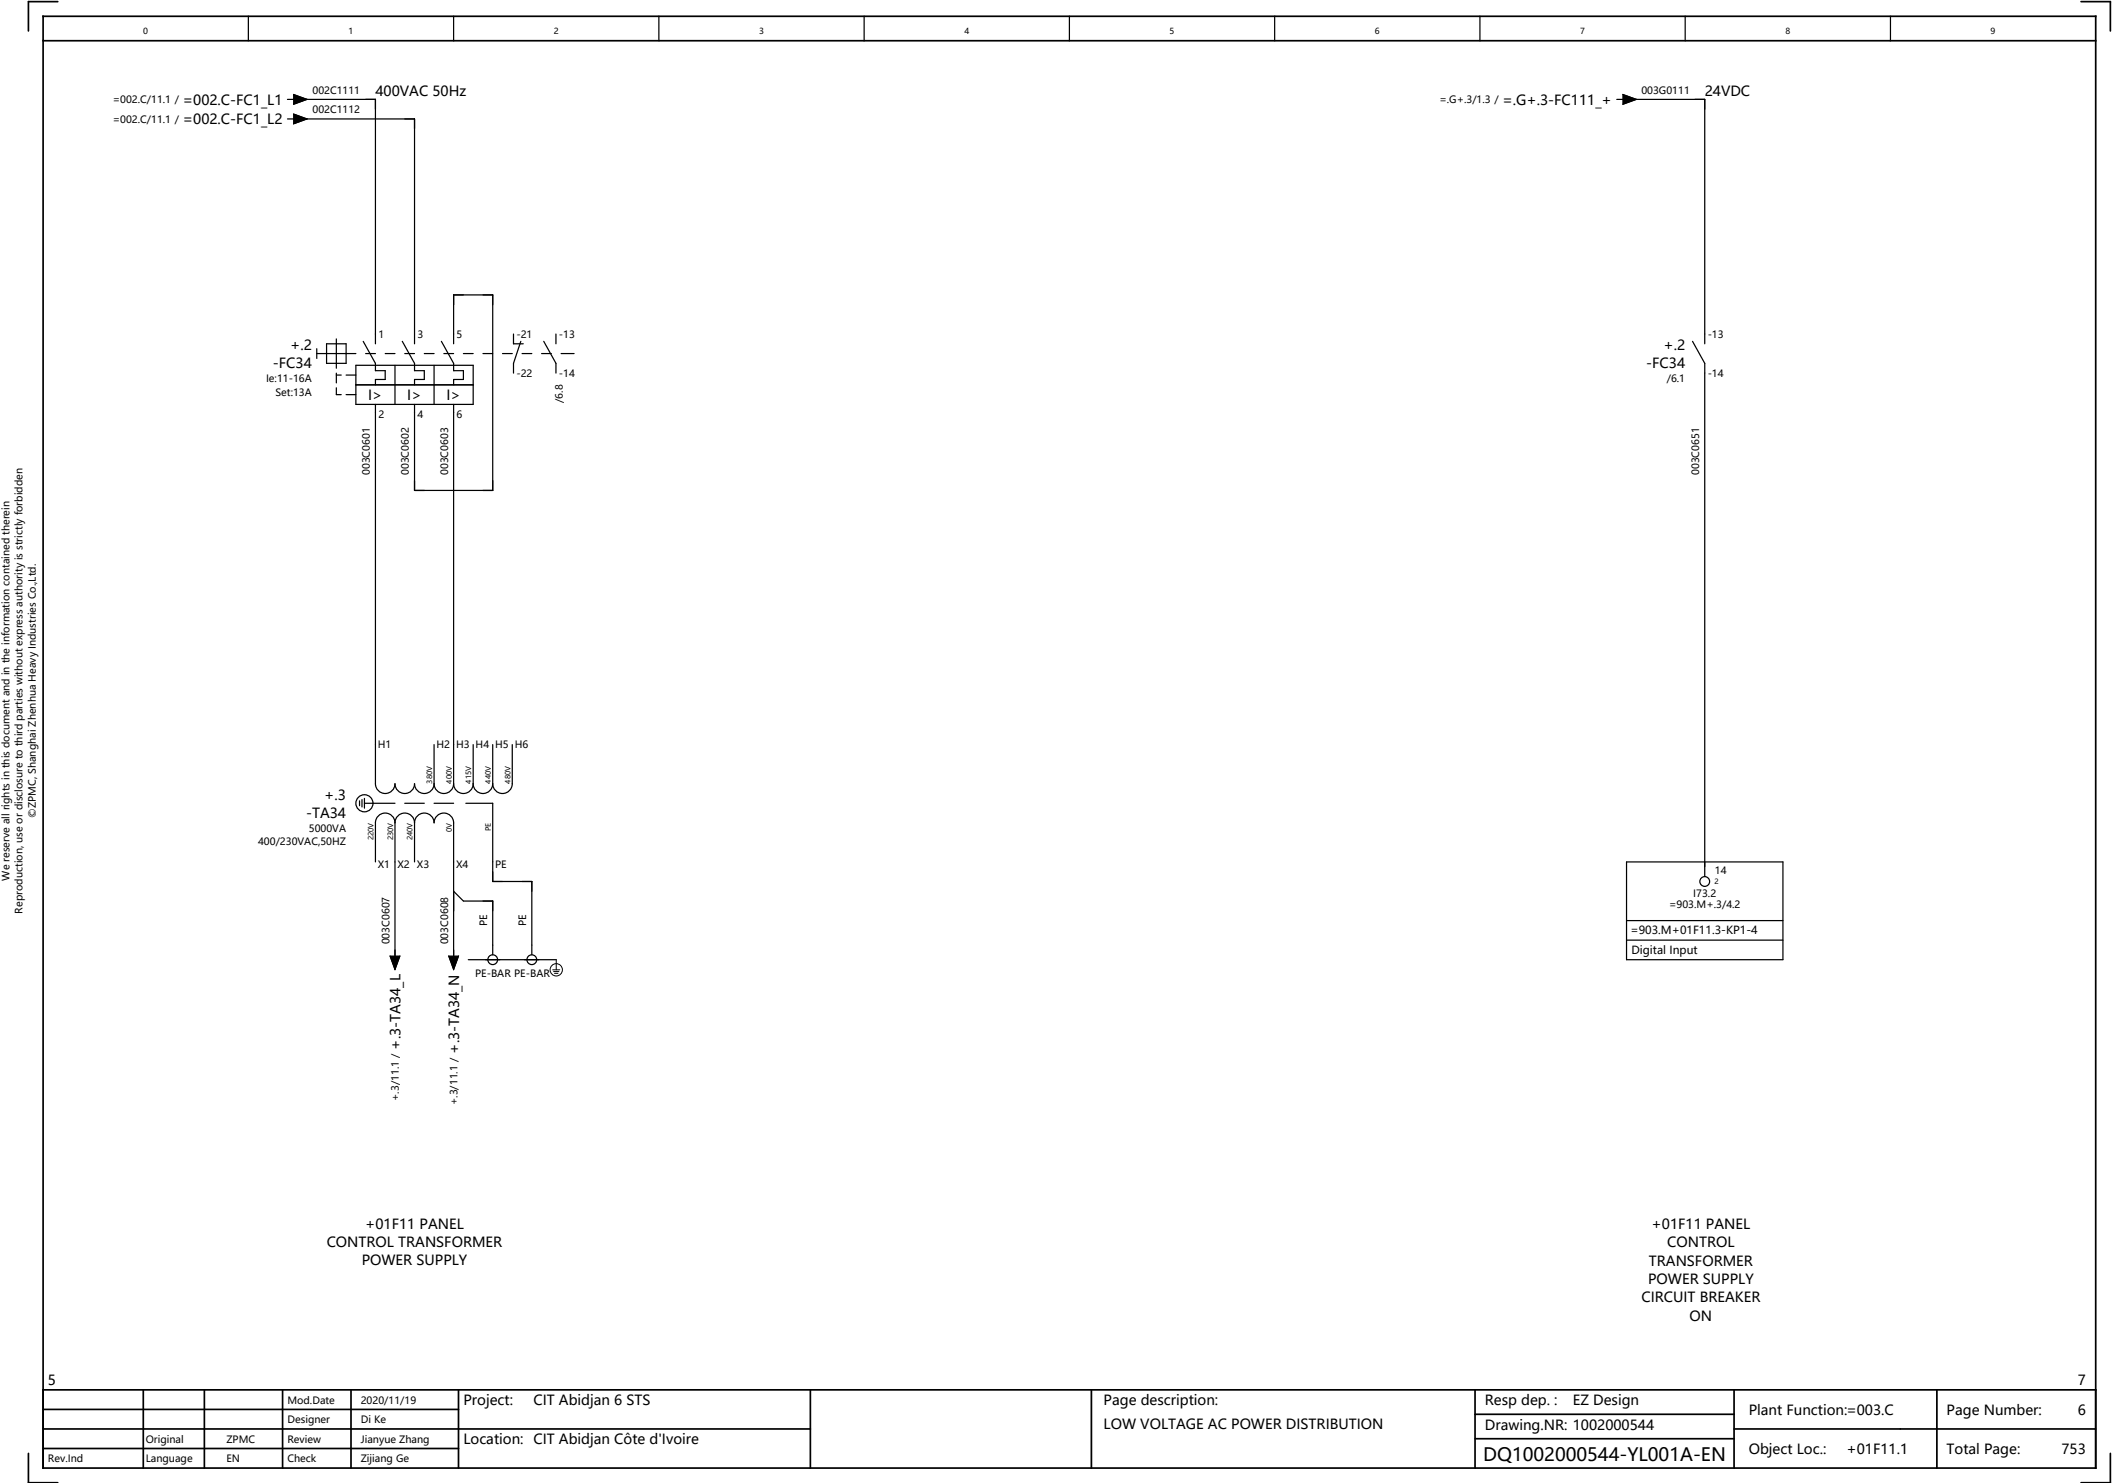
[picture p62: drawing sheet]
<svg xmlns="http://www.w3.org/2000/svg" width="432mm" height="303mm" viewBox="0 0 432 303" stroke-linecap="round" stroke-linejoin="round" font-family="sans-serif">
<defs><g id="words">
<text font-size="3.8" x="303.5" y="298.8">DQ1002000544-YL001A-EN</text>
<g font-size="2.8">
<text x="37.4" y="21.5">=002.C-FC1_L1</text>
<text x="76.8" y="19.6">400VAC 50Hz</text>
<text x="307.4" y="21.5">=.G+.3-FC111_+</text>
<text x="348.8" y="19.6">24VDC</text>
<text x="37.4" y="25.5">=002.C-FC1_L2</text>
<text x="59.4" y="71.6">+.2</text>
<text x="340.4" y="71.6">+.2</text>
<text x="55.8" y="75.3">-FC34</text>
<text x="336.8" y="75.3">-FC34</text>
<text x="75.3" y="81.9">I&gt;</text>
<text x="83.3" y="81.9">I&gt;</text>
<text x="91.3" y="81.9">I&gt;</text>
<text x="62.6" y="167.3">-TA34</text>
<text x="66.4" y="163.6">+.3</text>
<text x="82" y="214.7" transform="rotate(-90 82 214.7)">+.3-TA34_L</text>
<text x="94" y="215.6" transform="rotate(-90 94 215.6)">+.3-TA34_N</text>
<text x="74.7" y="251.3">+01F11 PANEL</text>
<text x="337.9" y="251.4">+01F11 PANEL</text>
<text x="66.8" y="255.1">CONTROL TRANSFORMER</text>
<text x="341.2" y="255.2">CONTROL</text>
<text x="74" y="258.8">POWER SUPPLY</text>
<text x="337.2" y="262.7">POWER SUPPLY</text>
<text x="337.4" y="258.9">TRANSFORMER</text>
<text x="335.9" y="266.4">CIRCUIT BREAKER</text>
<text x="345.7" y="270.2">ON</text>
<text x="9.8" y="283.3">5</text>
<text x="94.8" y="287.5">Project:</text>
<text x="109.2" y="287.3">CIT Abidjan 6 STS</text>
<text x="225.8" y="287.5">Page description:</text>
<text x="303.8" y="287.5">Resp dep. :</text>
<text x="321.8" y="287.5">EZ Design</text>
<text x="425.2" y="283.3">7</text>
<text x="225.8" y="292.3">LOW VOLTAGE AC POWER DISTRIBUTION</text>
<text x="303.8" y="292.5">Drawing.NR: 1002000544</text>
<text x="357.8" y="289.5">Plant Function:=003.C</text>
<text x="398.3" y="289.5">Page Number:</text>
<text x="425.2" y="289.5">6</text>
<text x="94.8" y="295.5">Location:</text>
<text x="109.2" y="295.3">CIT Abidjan Côte d'Ivoire</text>
<text x="357.8" y="297.5">Object Loc.:</text>
<text x="377.8" y="297.5">+01F11.1</text>
<text x="398.3" y="297.5">Total Page:</text>
<text x="421.8" y="297.5">753</text>
</g>
<g font-size="2.3">
<text x="333.6" y="191.1">=903.M+01F11.3-KP1-4</text>
<text x="333.8" y="195.2">Digital Input</text>
</g>
<g font-size="2">
<text x="23.1" y="21.1">=002.C/11.1 /</text>
<text x="63.9" y="19.2">002C1111</text>
<text x="63.9" y="23.2">002C1112</text>
<text x="294.5" y="21.1">=.G+.3/1.3 /</text>
<text x="335.9" y="19.2">003G0111</text>
<text x="23.1" y="25.1">=002.C/11.1 /</text>
<text x="77.4" y="69.2">1</text>
<text x="85.4" y="69.2">3</text>
<text x="93.4" y="69.2">5</text>
<text x="105.7" y="69.2">-21</text>
<text x="114.4" y="69.2">-13</text>
<text x="349.4" y="69.2">-13</text>
<text x="105.7" y="77.1">-22</text>
<text x="114.4" y="77.1">-14</text>
<text x="349.4" y="77.1">-14</text>
<text x="54.4" y="78.2">Ie:11-16A</text>
<text x="56.4" y="80.9">Set:13A</text>
<text x="115.2" y="82.4" transform="rotate(-90 115.2 82.4)">/6.8</text>
<text x="341.1" y="78.2">/6.1</text>
<text x="77.4" y="85.5">2</text>
<text x="85.4" y="85.5">4</text>
<text x="93.4" y="85.5">6</text>
<text x="75.7" y="97.2" transform="rotate(-90 75.7 97.2)">003C0601</text>
<text x="83.7" y="97.2" transform="rotate(-90 83.7 97.2)">003C0602</text>
<text x="91.7" y="97.2" transform="rotate(-90 91.7 97.2)">003C0603</text>
<text x="347.7" y="97.2" transform="rotate(-90 347.7 97.2)">003C0651</text>
<text x="77.3" y="153">H1</text>
<text x="89.3" y="153">H2</text>
<text x="93.3" y="153">H3</text>
<text x="97.3" y="153">H4</text>
<text x="101.3" y="153">H5</text>
<text x="105.3" y="153">H6</text>
<text x="7.3" y="167.3" transform="rotate(-90 7.3 167.3)">©ZPMC, Shanghai Zhenhua Heavy Industries Co.,Ltd.</text>
<text x="52.8" y="172.9">400/230VAC,50HZ</text>
<text x="63.2" y="170.2">5000VA</text>
<text x="77.3" y="177.5">X1</text>
<text x="81.3" y="177.5">X2</text>
<text x="85.3" y="177.5">X3</text>
<text x="93.3" y="177.5">X4</text>
<text x="101.3" y="177.5">PE</text>
<text x="350.9" y="178.9">14</text>
<text x="1.9" y="180.1" transform="rotate(-90 1.9 180.1)">We reserve all rights in this document and in the information contained therein</text>
<text x="341.5" y="185.8">=903.M+.3/4.2</text>
<text x="346.5" y="183.5">I73.2</text>
<text x="4.6" y="186.9" transform="rotate(-90 4.6 186.9)">Reproduction, use or disclosure to third parties without express authority is strictly forbidden</text>
<text x="99.7" y="189.5" transform="rotate(-90 99.7 189.5)">PE</text>
<text x="107.7" y="189.5" transform="rotate(-90 107.7 189.5)">PE</text>
<text x="79.7" y="193.2" transform="rotate(-90 79.7 193.2)">003C0607</text>
<text x="91.7" y="193.2" transform="rotate(-90 91.7 193.2)">003C0608</text>
<text x="97.2" y="199.8">PE-BAR PE-BAR</text>
<text x="81.6" y="225.3" transform="rotate(-90 81.6 225.3)">+.3/11.1 /</text>
<text x="93.6" y="226.1" transform="rotate(-90 93.6 226.1)">+.3/11.1 /</text>
<text x="58.8" y="287.1">Mod.Date</text>
<text x="73.8" y="287.1">2020/11/19</text>
<text x="58.8" y="291.1">Designer</text>
<text x="73.8" y="291.1">Di Ke</text>
<text x="9.8" y="299.1">Rev.Ind</text>
<text x="29.8" y="299.1">Language</text>
<text x="29.8" y="295.1">Original</text>
<text x="46.3" y="299.1">EN</text>
<text x="46.3" y="295.1">ZPMC</text>
<text x="58.8" y="299.1">Check</text>
<text x="58.8" y="295.1">Review</text>
<text x="73.8" y="295.1">Jianyue Zhang</text>
<text x="73.8" y="299.1">Zijiang Ge</text>
</g>
<g font-size="1.7">
<text x="29.3" y="6.9">0</text>
<text x="71.3" y="6.9">1</text>
<text x="113.3" y="6.9">2</text>
<text x="155.3" y="6.9">3</text>
<text x="197.3" y="6.9">4</text>
<text x="239.3" y="6.9">5</text>
<text x="281.3" y="6.9">6</text>
<text x="323.3" y="6.9">7</text>
<text x="365.3" y="6.9">8</text>
<text x="407.3" y="6.9">9</text>
</g>
<g font-size="1.5">
<text x="88.4" y="160.3" transform="rotate(-90 88.4 160.3)">380V</text>
<text x="92.4" y="160.3" transform="rotate(-90 92.4 160.3)">400V</text>
<text x="96.4" y="160.3" transform="rotate(-90 96.4 160.3)">415V</text>
<text x="100.4" y="160.3" transform="rotate(-90 100.4 160.3)">440V</text>
<text x="104.4" y="160.3" transform="rotate(-90 104.4 160.3)">480V</text>
<text x="76.4" y="171.9" transform="rotate(-90 76.4 171.9)">220V</text>
<text x="80.4" y="171.9" transform="rotate(-90 80.4 171.9)">230V</text>
<text x="84.4" y="171.9" transform="rotate(-90 84.4 171.9)">240V</text>
<text x="92.4" y="170.2" transform="rotate(-90 92.4 170.2)">0V</text>
<text x="100.4" y="170.1" transform="rotate(-90 100.4 170.1)">PE</text>
<text x="350.8" y="180.8">2</text>
</g>
</g></defs>
<g fill="none" stroke="#000" stroke-width=".25">
<path d="M50.8 3.3v5M60.1 19.3l2.7 1-2.7 1M92.8 3.3v5M134.8 3.3v5M176.8 3.3v5M218.8 3.3v5M260.8 3.3v5M302.8 3.3v5M332.1 19.3l2.7 1-2.7 1M344.8 3.3v5M386.8 3.3v5M58.8 20.3h1.3"/>
<path d="M58.8 24.3h1.3M60.1 23.3l2.7 1-2.7 1M60.8 20.3h16v50M60.8 24.3h24v46M330.8 20.3h1.3M332.8 20.3h16v50M64.8 72.3h8M64.8 71.3v2M66.8 70.3h4v4h-4zM68.8 69.3v6M68.8 76.3v2M68.8 79.3v1.4h1"/>
<path d="M68.8 76.7h1M70.8 76.7h2M72.8 74.7h24v8h-24zM72.8 78.7h24M74.3 69.8l2.5 4.5v1.5h2v1.8h-2v1.1M74.8 72.3h2M78.8 72.3h2M80.8 74.7v8M82.3 69.8l2.5 4.5v1.5h2v1.8h-2v1.1M82.8 72.3h2M86.8 72.3h2M88.8 74.7v8"/>
<path d="M90.3 69.8l2.5 4.5v1.5h2v1.8h-2v1.1M90.8 72.3h2M92.8 70.3v-10h8v40h-16v-17.6M94.8 72.3h2M98.8 72.3h2M102.8 72.3h2M105.1 68.3v2h2M106.6 69.8l-1.5 4.5v2M106.8 72.3h2M110.8 72.3h2M111.3 69.8l2.5 4.5v2M113.8 68.3v2"/>
<path d="M114.8 72.3h2.7M346.3 69.8l2.5 4.5v105M70.8 80.7h2M76.8 82.7v77.6a2 2 0 0 0 2 2 2 2 0 0 0 2-2 2 2 0 0 0 2 2 2 2 0 0 0 2-2 2 2 0 0 0 2 2 2 2 0 0 0 2-2M92.8 82.7v77.6M88.8 152.3v8M96.8 152.3v8M100.8 152.3v8M104.8 152.3v8a2 2 0 0 1-2 2 2 2 0 0 1-2-2M73.6 163.8v1M74.1 163.6v1.5M74.6 164.3h6.2"/>
<path d="M74.6 163.3v2M80.8 168.3a2 2 0 0 1 2-2 2 2 0 0 1 2 2M80.8 168.3a2 2 0 0 0-2-2 2 2 0 0 0-2 2v8M80.8 168.3v29M82.8 164.3h4M84.8 168.3a2 2 0 0 1 2-2 2 2 0 0 1 2 2 2 2 0 0 1 2-2 2 2 0 0 1 2 2v29M84.8 168.3v8M88.8 160.3a2 2 0 0 0 2 2 2 2 0 0 0 2-2M88.8 164.3h4M92.8 160.3a2 2 0 0 0 2 2 2 2 0 0 0 2-2M95.3 164.3h5.5v16h8v15M96.8 160.3a2 2 0 0 0 2 2 2 2 0 0 0 2-2"/>
<path d="M332.8 176.3h32v20h-32zM79.8 195.6l1 2.7 1-2.7M91.8 195.6l1 2.7 1-2.7M92.8 182.3l2 2h6v11M95.8 196.3h18M332.8 188.3h32M332.8 192.3h32"/>
<circle cx="74.6" cy="164.3" r="1.75"/>
<circle cx="100.8" cy="196.3" r="1"/>
<circle cx="108.8" cy="196.3" r="1"/>
<circle cx="348.8" cy="180.3" r="1"/>
</g>
<g fill="none" stroke="#000" stroke-width=".35">
<path d="M8.8 3.3h420v297h-420zM8.8 8.3h420M11.8 .3h-6v6M425.8 .3h6v6M5.8 297.3v6h6M8.8 284.3h420M8.8 292.3h157M8.8 296.3h85M8.8 288.3h85M29.3 284.3v16M41.8 284.3v16M57.8 284.3v16"/>
<path d="M71.8 284.3v16M93.8 284.3v16M165.8 284.3v16M223.3 284.3v16M301.8 284.3v16M301.8 289.3h53M301.8 294.3h53M354.8 292.3h74M354.8 284.3v16M396.3 284.3v16M431.8 297.3v6h-6"/>
</g>
<g fill="none" stroke="#000" stroke-width=".2">
<path d="M113.1 198.4h1.4M113.3 198.8h1.1M113.5 199.1h.7M113.8 196.3v2.1"/>
<circle cx="113.8" cy="198.4" r="1.26"/>
</g>
<path d="M60.1 19.3l2.7 1-2.7 1zM332.1 19.3l2.7 1-2.7 1zM60.1 23.3l2.7 1-2.7 1zM79.8 195.6h2l-1 2.7zM91.8 195.6h2l-1 2.7z" fill="#000" stroke="#000" stroke-width=".2"/>
<use href="#words"/>
</svg>
